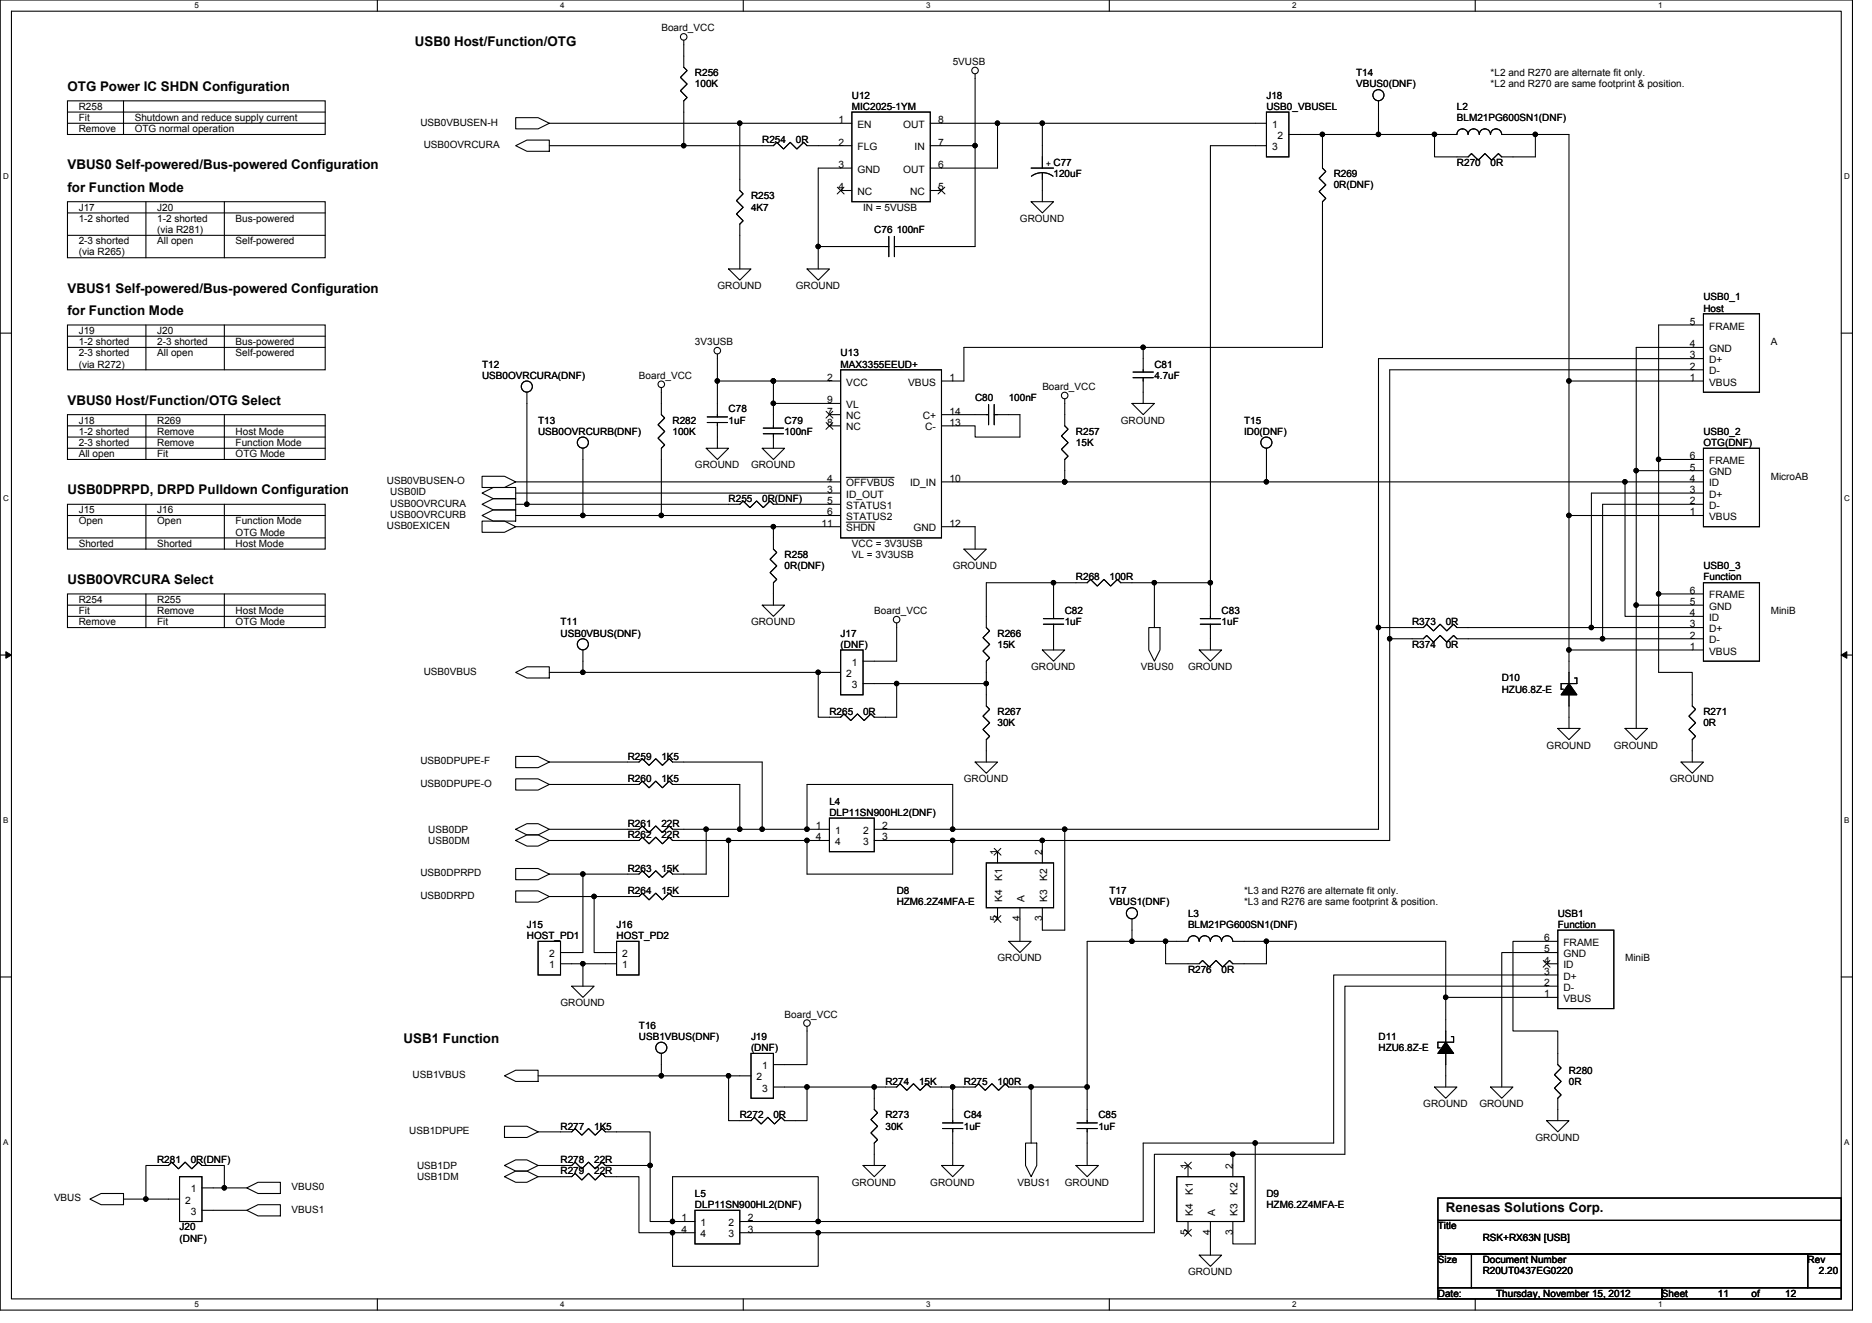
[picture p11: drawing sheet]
<svg xmlns="http://www.w3.org/2000/svg" width="297mm" height="210mm" viewBox="0 0 297 210" stroke-linecap="round" stroke-linejoin="round" font-family="sans-serif">
<defs><g id="words">
<g font-size="2.1">
<text x="65.8" y="7.3">USB0 Host/Function/OTG</text>
<text x="10.7" y="14.4">OTG Power IC SHDN Configuration</text>
<text x="10.7" y="26.9">VBUS0 Self-powered/Bus-powered Configuration</text>
<text x="10.7" y="30.4">for Function Mode</text>
<text x="10.7" y="46.4">VBUS1 Self-powered/Bus-powered Configuration</text>
<text x="10.7" y="50">for Function Mode</text>
<text x="10.7" y="64.2">VBUS0 Host/Function/OTG Select</text>
<text x="10.7" y="78.4">USB0DPRPD, DRPD Pulldown Configuration</text>
<text x="10.7" y="92.6">USB0OVRCURA Select</text>
<text x="64" y="165.5">USB1 Function</text>
<text x="229.4" y="192.2">Renesas Solutions Corp.</text>
</g>
<g font-size="1.6">
<text x="104.9" y="5">Board_VCC</text>
<text x="151.2" y="10.3">5VUSB</text>
<text x="12.5" y="17.4">R258</text>
<text x="110.3" y="12.1">R256</text>
<text x="110.3" y="13.9">100K</text>
<text x="135.2" y="15.6">U12</text>
<text x="135.2" y="17.4">MIC2025-1YM</text>
<text x="201" y="15.6">J18</text>
<text x="201" y="17.4">USB0_VBUSEL</text>
<text x="215.2" y="12.1">T14</text>
<text x="215.2" y="13.9">VBUS0(DNF)</text>
<text x="231.2" y="17.4">L2</text>
<text x="236.5" y="13.9">*L2 and R270 are same footprint &amp; position.</text>
<text x="236.5" y="12.1">*L2 and R270 are alternate fit only.</text>
<text x="12.5" y="19.2">Fit</text>
<text x="12.5" y="21">Remove</text>
<text x="21.4" y="21">OTG normal operation</text>
<text x="21.4" y="19.2">Shutdown and reduce supply current</text>
<text x="66.7" y="19.9">USB0VBUSEN-H</text>
<text x="67.2" y="23.5">USB0OVRCURA</text>
<text x="120.9" y="22.8">R254</text>
<text x="126.3" y="22.8">0R</text>
<text x="133" y="19.5">1</text>
<text x="133" y="23.1">2</text>
<text x="136.1" y="20.3">EN</text>
<text x="136.1" y="23.8">FLG</text>
<text x="143.3" y="20.3">OUT</text>
<text x="145.1" y="23.8">IN</text>
<text x="148.9" y="23.1">7</text>
<text x="148.9" y="19.5">8</text>
<text x="201.8" y="20.3">1</text>
<text x="201.8" y="23.8">3</text>
<text x="202.7" y="22.1">2</text>
<text x="231.2" y="19.2">BLM21PG600SN1(DNF)</text>
<text x="133" y="26.6">3</text>
<text x="136.1" y="27.4">GND</text>
<text x="143.3" y="27.4">OUT</text>
<text x="148.9" y="26.6">6</text>
<text x="165.9" y="26.3">+ C77</text>
<text x="167.2" y="28.1">120uF</text>
<text x="211.6" y="28.1">R269</text>
<text x="211.6" y="29.9">0R(DNF)</text>
<text x="231.2" y="26.3">R270</text>
<text x="236.5" y="26.3">0R</text>
<text x="12.5" y="33.4">J17</text>
<text x="12.5" y="35.2">1-2 shorted</text>
<text x="24.9" y="33.4">J20</text>
<text x="24.9" y="35.2">1-2 shorted</text>
<text x="37.4" y="35.2">Bus-powered</text>
<text x="119.2" y="31.6">R253</text>
<text x="119.2" y="33.4">4K7</text>
<text x="133" y="30.2">4</text>
<text x="136.1" y="30.9">NC</text>
<text x="136.9" y="33.4">IN = 5VUSB</text>
<text x="144.4" y="30.9">NC</text>
<text x="148.9" y="30.2">5</text>
<text x="161.8" y="35.2">GROUND</text>
<text x="12.5" y="38.8">2-3 shorted</text>
<text x="12.5" y="40.5">(via R265)</text>
<text x="24.9" y="37">(via R281)</text>
<text x="24.9" y="38.8">All open</text>
<text x="37.4" y="38.8">Self-powered</text>
<text x="138.7" y="37">C76 100nF</text>
<text x="113.8" y="45.9">GROUND</text>
<text x="126.3" y="45.9">GROUND</text>
<text x="270.3" y="47.6">USB0_1</text>
<text x="12.5" y="53">J19</text>
<text x="24.9" y="53">J20</text>
<text x="268.2" y="51.5">5</text>
<text x="270.3" y="49.4">Host</text>
<text x="271.2" y="52.3">FRAME</text>
<text x="12.5" y="58.3">(via R272)</text>
<text x="12.5" y="54.8">1-2 shorted</text>
<text x="12.5" y="56.5">2-3 shorted</text>
<text x="24.9" y="56.5">All open</text>
<text x="24.9" y="54.8">2-3 shorted</text>
<text x="37.4" y="56.5">Self-powered</text>
<text x="37.4" y="54.8">Bus-powered</text>
<text x="76.5" y="58.3">T12</text>
<text x="110.3" y="54.8">3V3USB</text>
<text x="133.4" y="56.5">U13</text>
<text x="133.4" y="58.3">MAX3355EEUD+</text>
<text x="183.2" y="58.3">C81</text>
<text x="268.2" y="55.1">4</text>
<text x="268.2" y="56.9">3</text>
<text x="268.2" y="58.7">2</text>
<text x="271.2" y="55.8">GND</text>
<text x="271.2" y="57.6">D+</text>
<text x="271.2" y="59.4">D-</text>
<text x="281" y="54.8">A</text>
<text x="76.5" y="60.1">USB0OVRCURA(DNF)</text>
<text x="101.4" y="60.1">Board_VCC</text>
<text x="115.6" y="65.4">C78</text>
<text x="131.3" y="60.4">2</text>
<text x="131.3" y="65.8">7</text>
<text x="131.3" y="64">9</text>
<text x="134.3" y="61.2">VCC</text>
<text x="134.3" y="64.7">VL</text>
<text x="144.1" y="61.2">VBUS</text>
<text x="150.6" y="65.8">14</text>
<text x="150.6" y="60.4">1</text>
<text x="154.7" y="63.6">C80</text>
<text x="160.1" y="63.6">100nF</text>
<text x="165.4" y="61.9">Board_VCC</text>
<text x="183.2" y="60.1">4.7uF</text>
<text x="268.2" y="60.4">1</text>
<text x="271.2" y="61.2">VBUS</text>
<text x="12.5" y="67.2">J18</text>
<text x="12.5" y="69">1-2 shorted</text>
<text x="12.5" y="70.8">2-3 shorted</text>
<text x="24.9" y="67.2">R269</text>
<text x="24.9" y="69">Remove</text>
<text x="24.9" y="70.8">Remove</text>
<text x="37.4" y="70.8">Function Mode</text>
<text x="37.4" y="69">Host Mode</text>
<text x="85.4" y="67.2">T13</text>
<text x="85.4" y="69">USB0OVRCURB(DNF)</text>
<text x="106.7" y="67.2">R282</text>
<text x="106.7" y="69">100K</text>
<text x="115.6" y="67.2">1uF</text>
<text x="124.5" y="67.2">C79</text>
<text x="124.5" y="69">100nF</text>
<text x="131.3" y="67.5">8</text>
<text x="134.3" y="66.5">NC</text>
<text x="134.3" y="68.3">NC</text>
<text x="146.4" y="66.5">C+</text>
<text x="146.8" y="68.3">C-</text>
<text x="150.6" y="67.5">13</text>
<text x="170.7" y="69">R257</text>
<text x="170.7" y="70.8">15K</text>
<text x="177.8" y="67.2">GROUND</text>
<text x="197.4" y="67.2">T15</text>
<text x="197.4" y="69">ID0(DNF)</text>
<text x="270.3" y="69">USB0_2</text>
<text x="270.3" y="70.8">OTG(DNF)</text>
<text x="12.5" y="72.5">All open</text>
<text x="24.9" y="72.5">Fit</text>
<text x="37.4" y="72.5">OTG Mode</text>
<text x="61.4" y="76.8">USB0VBUSEN-O</text>
<text x="110.3" y="74.3">GROUND</text>
<text x="119.2" y="74.3">GROUND</text>
<text x="131.3" y="76.4">4</text>
<text x="134.3" y="77.2">OFFVBUS</text>
<text x="144.4" y="77.2">ID_IN</text>
<text x="150.6" y="76.4">10</text>
<text x="268.2" y="72.9">6</text>
<text x="268.2" y="74.7">5</text>
<text x="268.2" y="76.4">4</text>
<text x="271.2" y="73.6">FRAME</text>
<text x="271.2" y="75.4">GND</text>
<text x="271.2" y="77.2">ID</text>
<text x="281" y="76.1">MicroAB</text>
<text x="12.5" y="81.4">J15</text>
<text x="12.5" y="83.2">Open</text>
<text x="24.9" y="81.4">J16</text>
<text x="24.9" y="83.2">Open</text>
<text x="37.4" y="83.2">Function Mode</text>
<text x="61.4" y="83.9">USB0EXICEN</text>
<text x="61.9" y="78.6">USB0ID</text>
<text x="61.9" y="82.1">USB0OVRCURB</text>
<text x="61.9" y="80.4">USB0OVRCURA</text>
<text x="115.6" y="79.7">R255</text>
<text x="120.9" y="79.7">0R(DNF)</text>
<text x="130.4" y="83.5">11</text>
<text x="131.3" y="78.2">3</text>
<text x="131.3" y="80">5</text>
<text x="131.3" y="81.8">6</text>
<text x="134.3" y="79">ID_OUT</text>
<text x="134.3" y="80.7">STATUS1</text>
<text x="134.3" y="82.5">STATUS2</text>
<text x="150.6" y="83.5">12</text>
<text x="268.2" y="78.2">3</text>
<text x="268.2" y="80">2</text>
<text x="268.2" y="81.8">1</text>
<text x="271.2" y="79">D+</text>
<text x="271.2" y="80.7">D-</text>
<text x="271.2" y="82.5">VBUS</text>
<text x="12.5" y="86.8">Shorted</text>
<text x="24.9" y="86.8">Shorted</text>
<text x="37.4" y="86.8">Host Mode</text>
<text x="37.4" y="85">OTG Mode</text>
<text x="124.5" y="88.5">R258</text>
<text x="134.3" y="84.3">SHDN</text>
<text x="135.2" y="86.8">VCC = 3V3USB</text>
<text x="135.2" y="88.5">VL = 3V3USB</text>
<text x="144.9" y="84.3">GND</text>
<text x="12.5" y="95.7">R254</text>
<text x="24.9" y="95.7">R255</text>
<text x="124.5" y="90.3">0R(DNF)</text>
<text x="151.2" y="90.3">GROUND</text>
<text x="170.7" y="92.1">R268</text>
<text x="176.1" y="92.1">100R</text>
<text x="268.2" y="94.2">6</text>
<text x="268.2" y="96">5</text>
<text x="270.3" y="90.3">USB0_3</text>
<text x="270.3" y="92.1">Function</text>
<text x="271.2" y="95">FRAME</text>
<text x="12.5" y="97.4">Fit</text>
<text x="12.5" y="99.2">Remove</text>
<text x="24.9" y="97.4">Remove</text>
<text x="24.9" y="99.2">Fit</text>
<text x="37.4" y="99.2">OTG Mode</text>
<text x="37.4" y="97.4">Host Mode</text>
<text x="88.9" y="99.2">T11</text>
<text x="88.9" y="101">USB0VBUS(DNF)</text>
<text x="119.2" y="99.2">GROUND</text>
<text x="133.4" y="101">J17</text>
<text x="138.7" y="97.4">Board_VCC</text>
<text x="158.3" y="101">R266</text>
<text x="168.9" y="97.4">C82</text>
<text x="168.9" y="99.2">1uF</text>
<text x="193.8" y="97.4">C83</text>
<text x="193.8" y="99.2">1uF</text>
<text x="224.1" y="99.2">R373</text>
<text x="229.4" y="99.2">0R</text>
<text x="268.2" y="97.8">4</text>
<text x="268.2" y="99.5">3</text>
<text x="268.2" y="101.3">2</text>
<text x="271.2" y="96.7">GND</text>
<text x="271.2" y="98.5">ID</text>
<text x="271.2" y="100.3">D+</text>
<text x="281" y="97.4">MiniB</text>
<text x="67.2" y="107">USB0VBUS</text>
<text x="133.4" y="102.8">(DNF)</text>
<text x="134.3" y="107.4">2</text>
<text x="135.2" y="105.6">1</text>
<text x="158.3" y="102.8">15K</text>
<text x="163.6" y="106.3">GROUND</text>
<text x="181" y="106.3">VBUS0</text>
<text x="188.5" y="106.3">GROUND</text>
<text x="224.1" y="102.8">R374</text>
<text x="229.4" y="102.8">0R</text>
<text x="268.2" y="103.1">1</text>
<text x="271.2" y="102.1">D-</text>
<text x="271.2" y="103.8">VBUS</text>
<text x="131.6" y="113.4">R265</text>
<text x="135.2" y="109.2">3</text>
<text x="136.9" y="113.4">0R</text>
<text x="158.3" y="113.4">R267</text>
<text x="238.3" y="108.1">D10</text>
<text x="238.3" y="109.9">HZU6.8Z-E</text>
<text x="270.3" y="113.4">R271</text>
<text x="158.3" y="115.2">30K</text>
<text x="245.4" y="118.8">GROUND</text>
<text x="256.1" y="118.8">GROUND</text>
<text x="270.3" y="115.2">0R</text>
<text x="66.7" y="121.3">USB0DPUPE-F</text>
<text x="66.7" y="124.8">USB0DPUPE-O</text>
<text x="99.6" y="124.1">R260</text>
<text x="99.6" y="120.5">R259</text>
<text x="104.9" y="124.1">1K5</text>
<text x="104.9" y="120.5">1K5</text>
<text x="152.9" y="124.1">GROUND</text>
<text x="265" y="124.1">GROUND</text>
<text x="99.6" y="131.2">R261</text>
<text x="104.9" y="131.2">22R</text>
<text x="129.5" y="131.6">1</text>
<text x="131.6" y="127.7">L4</text>
<text x="131.6" y="129.4">DLP11SN900HL2(DNF)</text>
<text x="140" y="131.6">2</text>
<text x="68" y="132.1">USB0DP</text>
<text x="68" y="133.9">USB0DM</text>
<text x="99.6" y="133">R262</text>
<text x="104.9" y="133">22R</text>
<text x="129.5" y="133.3">4</text>
<text x="132.5" y="132.3">1</text>
<text x="132.5" y="134.1">4</text>
<text x="136.9" y="132.3">2</text>
<text x="136.9" y="134.1">3</text>
<text x="140" y="133.3">3</text>
<text x="158.3" y="135.7" transform="rotate(-90 158.3 135.7)">1</text>
<text x="165.4" y="135.7" transform="rotate(-90 165.4 135.7)">2</text>
<text x="66.7" y="139">USB0DPRPD</text>
<text x="66.7" y="142.6">USB0DRPD</text>
<text x="99.6" y="138.3">R263</text>
<text x="99.6" y="141.9">R264</text>
<text x="104.9" y="138.3">15K</text>
<text x="104.9" y="141.9">15K</text>
<text x="142.3" y="141.9">D8</text>
<text x="142.3" y="143.7">HZM6.2Z4MFA-E</text>
<text x="159" y="143.1" transform="rotate(-90 159 143.1)">K4</text>
<text x="159" y="139.8" transform="rotate(-90 159 139.8)">K1</text>
<text x="162.6" y="143.1" transform="rotate(-90 162.6 143.1)">A</text>
<text x="166.1" y="143.1" transform="rotate(-90 166.1 143.1)">K3</text>
<text x="166.1" y="139.8" transform="rotate(-90 166.1 139.8)">K2</text>
<text x="176.1" y="141.9">T17</text>
<text x="176.1" y="143.7">VBUS1(DNF)</text>
<text x="197.4" y="141.9">*L3 and R276 are alternate fit only.</text>
<text x="197.4" y="143.7">*L3 and R276 are same footprint &amp; position.</text>
<text x="83.6" y="147.2">J15</text>
<text x="83.6" y="149">HOST_PD1</text>
<text x="97.8" y="147.2">J16</text>
<text x="97.8" y="149">HOST_PD2</text>
<text x="158.3" y="146.2" transform="rotate(-90 158.3 146.2)">5</text>
<text x="161.8" y="146.2" transform="rotate(-90 161.8 146.2)">4</text>
<text x="165.4" y="146.2" transform="rotate(-90 165.4 146.2)">3</text>
<text x="188.5" y="145.4">L3</text>
<text x="188.5" y="147.2">BLM21PG600SN1(DNF)</text>
<text x="245" y="149.3">6</text>
<text x="247.2" y="145.4">USB1</text>
<text x="247.2" y="147.2">Function</text>
<text x="87.2" y="153.6">1</text>
<text x="87.2" y="151.8">2</text>
<text x="98.7" y="153.6">1</text>
<text x="98.7" y="151.8">2</text>
<text x="158.3" y="152.5">GROUND</text>
<text x="188.5" y="154.3">R276</text>
<text x="193.8" y="154.3">0R</text>
<text x="245" y="151.1">5</text>
<text x="245" y="152.9">4</text>
<text x="245" y="154.7">3</text>
<text x="248.1" y="150.1">FRAME</text>
<text x="248.1" y="151.8">GND</text>
<text x="248.1" y="153.6">ID</text>
<text x="248.1" y="155.4">D+</text>
<text x="257.8" y="152.5">MiniB</text>
<text x="88.9" y="159.7">GROUND</text>
<text x="124.5" y="161.4">Board_VCC</text>
<text x="245" y="156.4">2</text>
<text x="245" y="158.2">1</text>
<text x="248.1" y="157.2">D-</text>
<text x="248.1" y="159">VBUS</text>
<text x="101.4" y="163.2">T16</text>
<text x="101.4" y="165">USB1VBUS(DNF)</text>
<text x="119.2" y="165">J19</text>
<text x="119.2" y="166.8">(DNF)</text>
<text x="218.7" y="165">D11</text>
<text x="218.7" y="166.8">HZU6.8Z-E</text>
<text x="65.5" y="171">USB1VBUS</text>
<text x="120.1" y="171.4">2</text>
<text x="120.9" y="169.6">1</text>
<text x="120.9" y="173.2">3</text>
<text x="140.5" y="172.1">R274</text>
<text x="145.8" y="172.1">15K</text>
<text x="152.9" y="172.1">R275</text>
<text x="158.3" y="172.1">100R</text>
<text x="249" y="170.3">R280</text>
<text x="249" y="172.1">0R</text>
<text x="64.9" y="179.9">USB1DPUPE</text>
<text x="88.9" y="179.2">R277</text>
<text x="94.3" y="179.2">1K5</text>
<text x="117.4" y="177.4">R272</text>
<text x="122.7" y="177.4">0R</text>
<text x="140.5" y="177.4">R273</text>
<text x="140.5" y="179.2">30K</text>
<text x="152.9" y="177.4">C84</text>
<text x="152.9" y="179.2">1uF</text>
<text x="174.3" y="177.4">C85</text>
<text x="174.3" y="179.2">1uF</text>
<text x="225.8" y="175.7">GROUND</text>
<text x="234.7" y="175.7">GROUND</text>
<text x="24.9" y="184.6">R281</text>
<text x="30.3" y="184.6">0R(DNF)</text>
<text x="66.2" y="185.4">USB1DP</text>
<text x="88.9" y="184.6">R278</text>
<text x="94.3" y="184.6">22R</text>
<text x="188.5" y="185.4" transform="rotate(-90 188.5 185.4)">1</text>
<text x="195.6" y="185.4" transform="rotate(-90 195.6 185.4)">2</text>
<text x="243.6" y="181">GROUND</text>
<text x="8.6" y="190.6">VBUS</text>
<text x="29.4" y="191">2</text>
<text x="30.3" y="189.2">1</text>
<text x="46.3" y="188.8">VBUS0</text>
<text x="66.2" y="187.2">USB1DM</text>
<text x="88.9" y="186.3">R279</text>
<text x="94.3" y="186.3">22R</text>
<text x="110.3" y="189.9">L5</text>
<text x="110.3" y="191.7">DLP11SN900HL2(DNF)</text>
<text x="135.2" y="188.1">GROUND</text>
<text x="147.6" y="188.1">GROUND</text>
<text x="161.5" y="188.1">VBUS1</text>
<text x="168.9" y="188.1">GROUND</text>
<text x="189.2" y="189.6" transform="rotate(-90 189.2 189.6)">K1</text>
<text x="196.4" y="189.6" transform="rotate(-90 196.4 189.6)">K2</text>
<text x="201" y="189.9">D9</text>
<text x="201" y="191.7">HZM6.2Z4MFA-E</text>
<text x="28.5" y="195.2">J20</text>
<text x="28.5" y="197">(DNF)</text>
<text x="30.3" y="192.7">3</text>
<text x="46.3" y="192.4">VBUS1</text>
<text x="108.1" y="193.8">1</text>
<text x="108.1" y="195.6">4</text>
<text x="111.2" y="194.5">1</text>
<text x="111.2" y="196.3">4</text>
<text x="115.6" y="194.5">2</text>
<text x="115.6" y="196.3">3</text>
<text x="118.6" y="193.8">2</text>
<text x="118.6" y="195.6">3</text>
<text x="188.5" y="196" transform="rotate(-90 188.5 196)">5</text>
<text x="189.2" y="192.9" transform="rotate(-90 189.2 192.9)">K4</text>
<text x="192" y="196" transform="rotate(-90 192 196)">4</text>
<text x="192.8" y="192.9" transform="rotate(-90 192.8 192.9)">A</text>
<text x="195.6" y="196" transform="rotate(-90 195.6 196)">3</text>
<text x="196.4" y="192.9" transform="rotate(-90 196.4 192.9)">K3</text>
<text x="228.2" y="195.1">Title</text>
<text x="235.3" y="196.8">RSK+RX63N [USB]</text>
<text x="188.5" y="202.3">GROUND</text>
<text x="228.2" y="200.4">Size</text>
<text x="235.3" y="200.4">Document Number</text>
<text x="235.3" y="202.2">R20UT0437EG0220</text>
<text x="286.8" y="200.4">Rev</text>
<text x="288.6" y="202.2">2.20</text>
<text x="228.2" y="205.7">Date:</text>
<text x="237.4" y="205.7">Thursday, November 15, 2012</text>
<text x="263.7" y="205.7">Sheet</text>
<text x="272.6" y="205.7">11</text>
<text x="277.9" y="205.7">of</text>
<text x="283.3" y="205.7">12</text>
</g>
<g font-size="1.3">
<text x="30.8" y="1.3">5</text>
<text x="88.9" y="1.3">4</text>
<text x="147" y="1.3">3</text>
<text x="205" y="1.3">2</text>
<text x="263.1" y="1.3">1</text>
<text x=".5" y="28.4">D</text>
<text x="292.6" y="28.4">D</text>
<text x=".5" y="79.5">C</text>
<text x="292.6" y="79.5">C</text>
<text x=".5" y="130.6">B</text>
<text x="292.6" y="130.6">B</text>
<text x=".5" y="181.7">A</text>
<text x="292.6" y="181.7">A</text>
<text x="30.8" y="207.4">5</text>
<text x="88.9" y="207.4">4</text>
<text x="147" y="207.4">3</text>
<text x="205" y="207.4">2</text>
<text x="263.1" y="207.4">1</text>
</g>
</g></defs>
<path d="M0 0h293.9v207.9h-293.9zM1.8 1.8h290.4v204.3h-290.4z" fill="none" stroke="#000" stroke-width=".17"/>
<g fill="#fff">
<path d="M30.8 .2h.7v1.4h-.7z"/>
<path d="M30.8 206.3h.7v1.4h-.7z"/>
</g>
<path d="M59.9 0v1.8M59.9 206.1v1.8" fill="none" stroke="#000" stroke-width=".17"/>
<g fill="#fff">
<path d="M88.9 .2h.7v1.4h-.7z"/>
<path d="M88.9 206.3h.7v1.4h-.7z"/>
</g>
<path d="M117.9 0v1.8M117.9 206.1v1.8" fill="none" stroke="#000" stroke-width=".17"/>
<g fill="#fff">
<path d="M147 .2h.7v1.4h-.7z"/>
<path d="M147 206.3h.7v1.4h-.7z"/>
</g>
<path d="M176 0v1.8M176 206.1v1.8" fill="none" stroke="#000" stroke-width=".17"/>
<g fill="#fff">
<path d="M205 .2h.7v1.4h-.7z"/>
<path d="M205 206.3h.7v1.4h-.7z"/>
</g>
<path d="M234.1 0v1.8M234.1 206.1v1.8" fill="none" stroke="#000" stroke-width=".17"/>
<g fill="#fff">
<path d="M263.1 .2h.7v1.4h-.7z"/>
<path d="M263.1 206.3h.7v1.4h-.7z"/>
<path d="M.5 27.3h.9v1.4h-.9z"/>
<path d="M292.6 27.3h.9v1.4h-.9z"/>
<path d="M.5 78.4h.9v1.4h-.9z"/>
<path d="M292.6 78.4h.9v1.4h-.9z"/>
</g>
<path d="M0 52.9h1.8M292.2 52.9h1.7" fill="none" stroke="#000" stroke-width=".17"/>
<g fill="#fff">
<path d="M.5 129.5h.8v1.4h-.8z"/>
<path d="M292.6 129.5h.9v1.4h-.9z"/>
</g>
<path d="M0 103.9h1.8M292.2 103.9h1.7" fill="none" stroke="#000" stroke-width=".17"/>
<path d="M.9 103.4l.9 .5-.9 .5zM292.2 103.9l.8-.5v1z" fill="#000" stroke="#000" stroke-width=".16"/>
<g fill="#fff">
<path d="M.5 180.5h.8v1.4h-.8z"/>
<path d="M292.6 180.5h.9v1.4h-.9z"/>
</g>
<g fill="none" stroke="#000" stroke-width=".17">
<path d="M10.7 16h40.9v5.3h-40.9zM10.7 17.8h40.9M10.7 19.6h40.9M19.6 16v5.3M81.8 18.7h3.6l1.8 .9-1.8 .8h-3.6zM87.2 19.6h30.2M108.5 6.4v4.3l.5 .5-1 1.1 1 1-1 1.1 1 1.1-.5 .5v7.1M117.4 19.6h17.8M117.4 19.6v10.6l.5 .6-1 1 1 1.1-1 1.1 1 1-.5 .6v7.1M135.2 17.8h12.4v14.2h-12.4zM147.6 19.6h10.7v7.1h-10.7M154.7 11.7v11.4"/>
<path d="M158.3 19.6h7.1M165.4 19.6v7.1M165.4 19.6h35.6M201 17.8h3.5v7.1h-3.5zM218.7 16v5.3h-8.9M10.7 32h40.9v8.9h-40.9zM10.7 33.8h40.9M10.7 37.3h40.9M23.2 32v8.9M35.6 32v8.9M81.8 23.1l1.8-.9h3.6v1.8h-3.6zM87.2 23.1h21.3"/>
<path d="M129.8 39.1v3.6M129.8 39.1h11.2M133.4 30.2h1.8M135.2 26.7h-5.4v12.4M135.2 23.1h-7.1l-.6-.5-1.1 1-1-1-1.1 1-1-1-.6 .5h-14.2M141 37.5v3.2M141.9 37.5v3.2M147.6 23.1h7.1M147.6 30.2h1.8M154.7 23.1v16h-12.8M163.6 32h3.6l-1.8 1.8zM163.6 26.7h3.6"/>
<path d="M163.7 28a2.86 2.86 0 0 1 3.4 0M165.4 27.4v4.6M201 23.1h-8.9v69.4M209.8 21.3v5.4l.6 .5-1.1 1.1 1.1 1-1.1 1.1 1.1 1.1-.6 .5v23.1h-28.4M209.8 21.3h-5.3M218.7 21.3h8.9M227.6 21.3v3.6h5.4l.5-.5 1.1 1 1-1 1.1 1 1.1-1 .5 .5h5.3v-3.6M227.6 21.3h3.6M232.9 21.3a.88 .88 0 0 0-.8-.9 .88 .88 0 0 0-.9 .9M237.4 20.4a.89 .89 0 0 0-.9 .9 .89 .89 0 0 0-.9-.9 .89 .89 0 0 0-.9 .9 .88 .88 0 0 0-.9-.9 .88 .88 0 0 0-.8 .9M237.4 20.4a.88 .88 0 0 1 .9 .9M238.3 21.3h5.3"/>
<path d="M243.6 21.3h5.4v39.2h21.3M10.7 51.6h40.9v7.1h-40.9zM10.7 53.3h40.9M10.7 55.1h40.9M23.2 51.6v7.1M35.6 51.6v7.1M113.8 56.2v9.9M115.6 42.7h3.6l-1.8 1.7zM128.1 42.7h3.5l-1.8 1.7zM133.4 58.7h16v26.6h-16zM179.8 59.9h3.2M179.8 59h3.2"/>
<path d="M181.4 59v-3.9h-28.5v5.4h-3.5M181.4 59.9v4.1M270.3 49.8h8.9v12.4h-8.9zM270.3 51.6h-7.1v21.3M270.3 55.1h-10.7v19.6M270.3 56.9h-51.6v42.7h7.1l.6-.6 1.1 1.1 1-1.1 1.1 1.1 1-1.1 .6 .6h21.3M270.3 58.7h-49.8v42.6h5.3l.6-.5 1.1 1.1 1-1.1 1.1 1.1 1-1.1 .6 .5h23.1M10.7 65.8h40.9v7.1h-40.9zM10.7 67.6h40.9M10.7 69.3h40.9M10.7 71.1h40.9M23.2 65.8v7.1"/>
<path d="M35.6 65.8v7.1M76.5 75.6h3.5l1.8 .9-1.8 .8h-3.5zM76.5 78.2l1.8-.9h3.5v1.8h-3.5zM81.8 76.5h51.6M81.8 78.2h51.6M83.6 62.2v17.8M92.5 71.1v10.7M104.9 61.5v4.3l.6 .5-1.1 1.1 1.1 1.1-1.1 1 1.1 1.1-.6 .5v10.7h-12.4M112.1 71.1h3.5l-1.8 1.8zM112.2 67h3.2M112.2 66.1h3.2M113.8 67v4.1"/>
<path d="M113.8 60.5h8.9M120.9 71.1h3.6l-1.8 1.8zM121.1 68.8h3.2M121.1 67.9h3.2M122.7 60.5v3.5M122.7 68.8v2.3M122.7 60.5h10.7M122.7 64h10.7M122.7 64v3.9M131.6 65.8h1.8M131.6 67.6h1.8M149.4 65.8h7.5"/>
<path d="M149.4 76.5h19.5M156.9 64.2v3.2M157.8 65.8h4v3.5h-7.1v-1.7h-5.3M157.8 64.2v3.2M168.9 76.5h32.1M168.9 63.3v4.3l.6 .5-1.1 1.1 1.1 1-1.1 1.1 1.1 1.1-.6 .5v3.6M179.6 64h3.6l-1.8 1.8zM201 71.1v5.4M201 76.5h56.8M249 60.5v21.3h21.3M257.8 76.5h12.5M257.8 76.5v21.3h12.5"/>
<path d="M259.6 74.7v21.3M263.2 72.9h7.1M263.2 72.9v21.3M270.3 71.1h8.9v12.5h-8.9zM270.3 74.7h-10.7M270.3 78.2h-17.8v21.4M10.7 80h40.9v7.1h-40.9zM10.7 94.2h40.9v5.4h-40.9zM10.7 81.8h40.9M10.7 85.3h40.9M10.7 96h40.9M10.7 97.8h40.9"/>
<path d="M23.2 80v7.1M23.2 94.2v5.4M35.6 80v7.1M35.6 94.2v5.4M76.5 81.8l1.8-.9h3.5v1.8h-3.5zM76.5 82.7h3.5l1.8 .9-1.8 .9h-3.5zM76.5 80l1.8-.9h3.5v1.8h-3.5zM81.8 80h1.8M81.8 83.6h40.9v3.5l.6 .6-1.1 1 1.1 1.1-1.1 1 1.1 1.1-.6 .6v3.5M81.8 81.8h10.7M83.6 80h33.8l.5-.5 1.1 1 1.1-1 1 1 1.1-1 .5 .5h10.7M104.9 81.8h28.5"/>
<path d="M120.9 96h3.6l-1.8 1.8zM122.7 83.6h10.7M142.3 98.8v6.1h-5.4M149.4 83.6h5.3v3.5M152.9 87.1h3.6l-1.8 1.8zM165.6 99h3.2M165.6 98.1h3.2M167.2 92.5h-10.7v7.1l.5 .5-1 1.1 1 1-1 1.1 1 1.1-.5 .5v3.6M167.2 92.5v5.6M167.2 99v4.1M167.2 92.5h5.3l.5-.6 1.1 1.1 1.1-1.1 1 1.1 1.1-1.1 .5 .6h5.4M182.3 99.6h1.8v3.5l-.9 1.8-.9-1.8z"/>
<path d="M183.2 92.5h8.9M183.2 92.5v7.1M190.5 99h3.2M190.5 98.1h3.2M192.1 99v4.1M192.1 92.5v5.6M218.7 99.6v32h-49.8M249 81.8v21.3h21.3M259.6 96v19.6M259.6 96h10.7M263.2 94.2h7.1M263.2 94.2v12.5h5.3v5.3l.5 .5-1 1.1 1 1.1-1 1 1 1.1-.5 .5v3.6"/>
<path d="M270.3 92.5h8.9v12.4h-8.9zM270.3 99.6h-17.8M270.3 80h-16v21.3M81.8 106.7l1.8-.9h3.6v1.8h-3.6zM87.2 106.7h5.3M92.5 103.1v3.6M92.5 106.7h37.3v7.1h3.6l.5-.5 1.1 1 1.1-1 1 1 1.1-1 .5 .5h3.6v-5.3M129.8 106.7h3.6M133.4 103.1h3.5v7.1h-3.5zM136.9 108.5h5.4M142.3 108.5h14.2M156.5 108.5v3.5l.5 .5-1 1.1 1 1.1-1 1 1 1.1-.5 .5v3.6"/>
<path d="M165.4 103.1h3.5l-1.7 1.8zM190.3 103.1h3.5l-1.7 1.8zM220.5 101.3v32h-55.1M247.2 115.6h3.5l-1.7 1.7zM249 103.1v5.4M249 110.2v5.4M249.8 107.6h.4v.9h-2.5v.8h.4M254.3 101.3h16M257.8 115.6h3.6l-1.8 1.7zM81.8 120h3.6l1.8 .9-1.8 .9h-3.6zM81.8 123.6h3.6l1.8 .9-1.8 .8h-3.6zM81.8 137.8h3.6l1.8 .9-1.8 .9h-3.6z"/>
<path d="M81.8 131.6l1.8-.9h1.8l1.8 .9-1.8 .9h-1.8zM81.8 133.3l1.8-.8h1.8l1.8 .8-1.8 .9h-1.8zM87.2 138.7h5.3v12.4h-3.6M87.2 131.6h14.2l.5-.6 1.1 1.1 1.1-1.1 1 1.1 1.1-1.1 .5 .6h5.4M87.2 133.4l14.2-.1 .5-.5 1.1 1.1 1.1-1.1 1 1.1 1.1-1.1 .5 .5 8.9 .1M87.2 120.9h14.2l.5-.5 1.1 1 1.1-1 1 1 1.1-1 .5 .5h14.2v10.7M87.2 124.5h14.2l.5-.6 1.1 1.1 1.1-1.1 1 1.1 1.1-1.1 .5 .6h10.7v7.1M112.1 131.6h5.3M112.1 131.6v7.1h-5.4l-.5-.5-1.1 1-1-1-1.1 1-1.1-1-.5 .5h-8.9M115.6 133.4v8.8h-8.9l-.5-.5-1.1 1.1-1-1.1-1.1 1.1-1.1-1.1-.5 .5h-7.1M115.6 133.3h12.5v5.4h23.1v-5.4M117.4 131.6h3.5"/>
<path d="M120.9 131.6h7.2M128.1 131.6v-7.1h23.1v7.1M128.1 131.6h3.5M128.1 133.3h3.5M131.6 129.8h7.1v5.3h-7.1zM138.7 131.6h12.5M138.7 133.3h12.5M151.2 133.3h14.2M151.2 131.6h17.7M154.7 120.9h3.6l-1.8 1.8zM156.5 136.9h10.7v7.1h-10.7zM158.3 135.1v1.8"/>
<path d="M165.4 133.4v3.5M168.9 131.6v16h-3.5v-3.6M266.7 120.9h3.6l-1.8 1.8zM0 155h1.8M81.8 141.4h3.6l1.8 .8-1.8 .9h-3.6zM85.4 149.4h3.5v5.3h-3.5zM87.2 142.2h7.1v8.9h3.5M88.9 152.9h3.6v3.6M90.7 156.5h3.6l-1.8 1.7zM92.5 152.9h5.3M97.8 149.4h3.6v5.3h-3.6zM158.3 144v1.8"/>
<path d="M160.1 149.4h3.5l-1.8 1.7zM161.8 144v5.4M179.6 149.4h5.4M179.6 145.8v3.6h-7.1v23.1M185 149.4v3.5h5.3l.5-.5 1.1 1 1.1-1 1 1 1.1-1 .5 .5h5.4v-3.5M188.5 149.4h-3.5M190.3 149.3a.88 .88 0 0 0-.9-.8 .88 .88 0 0 0-.9 .8M192 149.3a.88 .88 0 0 0-.8-.8 .88 .88 0 0 0-.9 .8M194.7 148.5a.89 .89 0 0 0-.9 .8 .88 .88 0 0 0-.9-.8 .88 .88 0 0 0-.8 .8M194.7 148.5a.86 .86 0 0 0-.9 .8M194.7 148.5a.88 .88 0 0 1 .9 .8M195.6 149.4h5.4"/>
<path d="M201 149.4h28.4v8.8M245.4 152.9h1.8M247.2 147.6h8.9v12.4h-8.9zM247.2 154.7h-35.6v26.7h-12.4M247.2 156.5h-33.8v26.6h-17.8M247.2 158.2h-17.8v7.2M247.2 151.1h-8.9v21.4M247.2 149.4h-7.1v14.2h7.1v5.3l.5 .5-1 1.1 1 1.1-1 1 1 1.1-.5 .5v3.6M292.2 155h1.7M80 170.7l1.8-.9h3.6v1.8h-3.6zM80 178.7h3.6l1.8 .9-1.8 .9h-3.6zM85.4 179.6h5.3l.5-.6 1.1 1.1 1.1-1.1 1 1.1 1.1-1.1 .6 .6h7.1v5.3"/>
<path d="M104.9 170.7h10.7v7.1h3.6l.5-.5 1.1 1 1-1 1.1 1 1.1-1 .5 .5h3.6v-5.3h10.6M104.9 167.1v3.6h-19.5M115.6 170.7h3.6M119.2 167.1h3.5v7.1h-3.5zM122.7 172.5h5.4M128.1 162.9v6h-5.4M149.6 179h3.2M149.6 178.2h3.2M151.2 172.5h-3.6l-.5-.6-1.1 1.1-1.1-1.1-1 1.1-1.1-1.1-.5 .6h-3.6v3.5l.6 .6-1.1 1 1.1 1.1-1.1 1 1.1 1.1-.6 .6v3.5M151.2 172.5v5.7M151.2 172.5h3.5l.6-.6 1 1.1 1.1-1.1 1.1 1.1 1-1.1 .6 .6h3.5M151.2 179v5.9"/>
<path d="M163.6 172.5v8.9M163.6 172.5h8.9v5.7M170.9 179h3.2M170.9 178.2h3.2M172.5 179v5.9M227.6 172.5h3.6l-1.8 1.7zM229.4 167.1v5.4M230.3 164.5h.4l-.1 .9h-2.4v.8h.3M236.5 172.5h3.6l-1.8 1.7zM245.4 177.8h3.6l-1.8 1.8zM14.3 190.2l1.7-.8h3.6v1.7h-3.6zM23.2 190.2h5.3"/>
<path d="M28.5 186.7h3.5v7.1h-3.5zM32 192h7.2M32 188.5h3.6v-3.6h-3.6l-.5-.5-1.1 1-1-1-1.1 1-1.1-1-.5 .5h-3.5v5.3h-3.6M35.6 188.5h3.6M39.2 192l1.7-.9h3.6v1.8h-3.6zM39.2 188.5l1.7-.9h3.6v1.8h-3.6zM80 184.9l1.8-.9h1.8l1.8 .9-1.8 .9h-1.8zM80 186.7l1.8-.9h1.8l1.8 .9-1.8 .9h-1.8zM85.4 186.7h5.3l.5-.5 1.1 1 1.1-1 1 1 1.1-1 .6 .5h5.3v8.9h5.3M85.4 184.9h5.3l.5-.5 1.1 1 1.1-1 1 1 1.1-1 .6 .5h7.1v8.9h3.5M106.7 193.8h3.6M106.7 195.6h3.6"/>
<path d="M110.3 192h7.1v5.4h-7.1zM117.4 193.8h12.4M117.4 195.6h12.4M129.8 195.6v5.3h-23.1v-5.3M136.9 184.9h3.6l-1.8 1.8zM149.4 184.9h3.5l-1.7 1.8zM162.7 181.4h1.8v3.5l-.9 1.8-.9-1.8zM170.7 184.9h3.6l-1.8 1.8zM186.7 186.7h10.7v7.1h-10.7zM188.5 184.9v1.8M188.5 193.8v1.8M190.3 199.1h3.5l-1.7 1.8z"/>
<path d="M192.1 193.8v5.3M195.6 183.1v3.6M195.6 183.1h-12.4v12.5h-53.4M199.2 181.4v16h-3.6v-3.6M199.2 181.4h-17.8v12.4h-51.6v-7.1h-23.1v7.1M228.2 190.1h64v3.5h-64zM228.2 193.6h64v5.4h-64zM228.2 199h5.3v5.3h-5.3zM233.5 199h53.3v5.3h-53.3zM286.8 199h5.4v5.3h-5.4zM228.2 204.3h35.5v1.8h-35.5zM263.7 204.3h28.5v1.8h-28.5z"/>
<circle cx="108.5" cy="5.9" r=".52"/>
<circle cx="154.7" cy="11.2" r=".52"/>
<circle cx="218.7" cy="15.1" r=".88"/>
<circle cx="113.8" cy="55.6" r=".52"/>
<circle cx="83.6" cy="61.3" r=".88"/>
<circle cx="92.5" cy="70.2" r=".88"/>
<circle cx="104.9" cy="61" r=".52"/>
<circle cx="168.9" cy="62.7" r=".52"/>
<circle cx="200.9" cy="70.2" r=".88"/>
<circle cx="142.3" cy="98.3" r=".52"/>
<circle cx="92.5" cy="102.2" r=".88"/>
<circle cx="179.6" cy="144.9" r=".88"/>
<circle cx="104.9" cy="166.2" r=".88"/>
<circle cx="128" cy="162.3" r=".52"/>
</g>
<g fill="#000" stroke="#000" stroke-width=".17">
<path d="M249 108.5l1.2 1.7h-2.5z" fill-rule="evenodd"/>
<path d="M249 108.5l1.2 1.7h-2.5z" fill-rule="evenodd"/>
<path d="M229.4 165.4l1.2 1.7h-2.4z" fill-rule="evenodd"/>
<path d="M229.4 165.4l1.2 1.7h-2.4z" fill-rule="evenodd"/>
<circle cx="117.4" cy="19.5" r=".35"/>
<circle cx="158.3" cy="19.5" r=".35"/>
<circle cx="165.4" cy="19.5" r=".35"/>
<circle cx="108.5" cy="23.1" r=".35"/>
<circle cx="129.8" cy="39.1" r=".35"/>
<circle cx="154.7" cy="23.1" r=".35"/>
<circle cx="209.8" cy="21.3" r=".35"/>
<circle cx="218.7" cy="21.3" r=".35"/>
<circle cx="227.6" cy="21.3" r=".35"/>
<circle cx="243.6" cy="21.3" r=".35"/>
<circle cx="181.4" cy="55.1" r=".35"/>
<circle cx="83.6" cy="80" r=".35"/>
<circle cx="113.8" cy="60.4" r=".35"/>
<circle cx="122.7" cy="64" r=".35"/>
<circle cx="122.7" cy="60.4" r=".35"/>
<circle cx="168.9" cy="76.4" r=".35"/>
<circle cx="200.9" cy="76.4" r=".35"/>
<circle cx="248.9" cy="60.4" r=".35"/>
<circle cx="257.8" cy="76.4" r=".35"/>
<circle cx="259.6" cy="74.7" r=".35"/>
<circle cx="263.2" cy="72.9" r=".35"/>
<circle cx="92.5" cy="81.8" r=".35"/>
<circle cx="104.9" cy="81.8" r=".35"/>
<circle cx="122.7" cy="83.6" r=".35"/>
<circle cx="167.2" cy="92.4" r=".35"/>
<circle cx="183.2" cy="92.4" r=".35"/>
<circle cx="192.1" cy="92.4" r=".35"/>
<circle cx="218.7" cy="99.6" r=".35"/>
<circle cx="248.9" cy="81.8" r=".35"/>
<circle cx="252.5" cy="99.6" r=".35"/>
<circle cx="259.6" cy="96" r=".35"/>
<circle cx="263.2" cy="94.2" r=".35"/>
<circle cx="92.5" cy="106.7" r=".35"/>
<circle cx="129.8" cy="106.7" r=".35"/>
<circle cx="142.3" cy="108.4" r=".35"/>
<circle cx="156.5" cy="108.4" r=".35"/>
<circle cx="220.5" cy="101.3" r=".35"/>
<circle cx="248.9" cy="103.1" r=".35"/>
<circle cx="254.3" cy="101.3" r=".35"/>
<circle cx="92.5" cy="138.7" r=".35"/>
<circle cx="112" cy="131.6" r=".35"/>
<circle cx="115.6" cy="133.3" r=".35"/>
<circle cx="117.4" cy="131.6" r=".35"/>
<circle cx="120.9" cy="131.6" r=".35"/>
<circle cx="128" cy="131.6" r=".35"/>
<circle cx="128" cy="133.3" r=".35"/>
<circle cx="151.2" cy="133.3" r=".35"/>
<circle cx="151.2" cy="131.6" r=".35"/>
<circle cx="165.4" cy="133.3" r=".35"/>
<circle cx="168.9" cy="131.6" r=".35"/>
<circle cx="92.5" cy="152.9" r=".35"/>
<circle cx="94.3" cy="142.2" r=".35"/>
<circle cx="179.6" cy="149.3" r=".35"/>
<circle cx="184.9" cy="149.3" r=".35"/>
<circle cx="200.9" cy="149.3" r=".35"/>
<circle cx="229.4" cy="158.2" r=".35"/>
<circle cx="104.9" cy="170.7" r=".35"/>
<circle cx="115.6" cy="170.7" r=".35"/>
<circle cx="128" cy="172.5" r=".35"/>
<circle cx="138.7" cy="172.5" r=".35"/>
<circle cx="151.2" cy="172.5" r=".35"/>
<circle cx="163.6" cy="172.5" r=".35"/>
<circle cx="172.5" cy="172.5" r=".35"/>
<circle cx="23.1" cy="190.2" r=".35"/>
<circle cx="35.6" cy="188.5" r=".35"/>
<circle cx="103.2" cy="184.9" r=".35"/>
<circle cx="106.7" cy="193.8" r=".35"/>
<circle cx="106.7" cy="195.6" r=".35"/>
<circle cx="129.8" cy="193.8" r=".35"/>
<circle cx="129.8" cy="195.6" r=".35"/>
<circle cx="195.6" cy="183.1" r=".35"/>
<circle cx="199.2" cy="181.3" r=".35"/>
</g>
<g fill="none" stroke="#000" stroke-width=".16">
<path d="M132.9 29.7l1 1.1M133.9 29.7l-1.1 1.1M148.9 29.7l1 1.1M149.9 29.7l-1.1 1.1M131.1 65.3l1.1 1M131.1 67l1.1 1.1M132.1 65.3l-1 1M132.1 67l-1 1.1M134.3 75.7h7.6M134.3 82.8h4.6M157.8 134.6l1 1.1M158.8 134.6l-1.1 1.1"/>
<path d="M157.8 145.3l1 1M158.8 145.3l-1.1 1M244.9 152.4l1.1 1.1M245.9 152.4l-1 1.1M188 184.4l1.1 1.1M188 195.1l1.1 1M189 184.4l-1 1.1M189 195.1l-1 1"/>
</g>
<use href="#words"/>
</svg>
